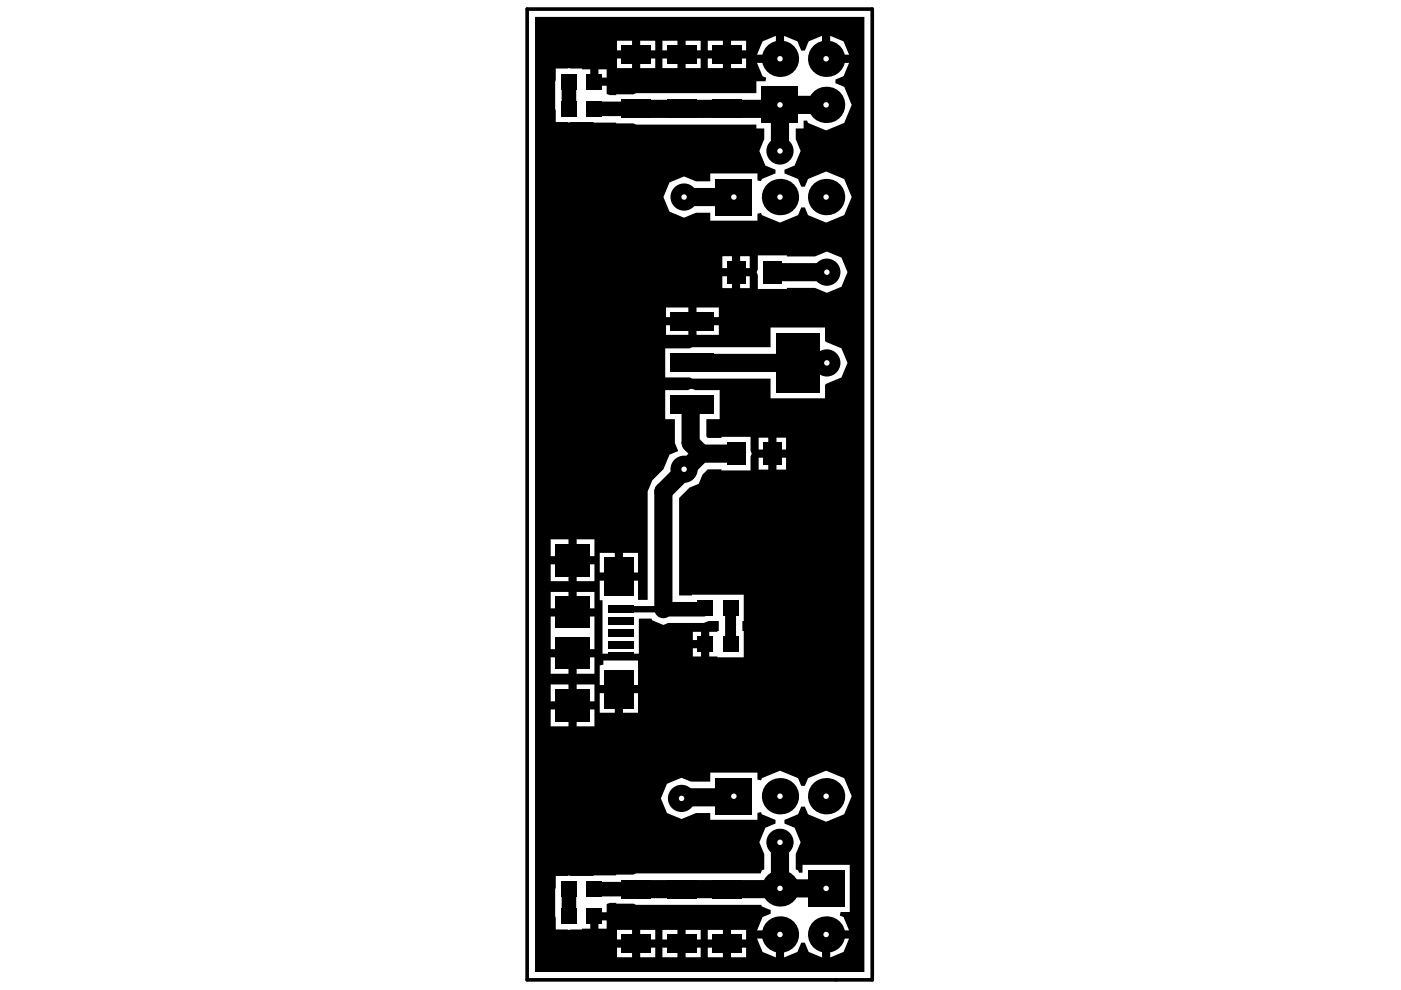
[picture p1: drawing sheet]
<svg xmlns="http://www.w3.org/2000/svg" width="297mm" height="210mm" viewBox="0 0 297 210" stroke-linecap="round" stroke-linejoin="round" font-family="sans-serif">
<path d="M111.8 1.9h73.1v205.9h-73.1z" fill="none" stroke="#000" stroke-width=".77"/>
<g fill="#fff">
<circle cx="144.5" cy="169.3" r=".58"/>
<circle cx="145" cy="99.5" r=".58"/>
<circle cx="145" cy="41.8" r=".58"/>
<circle cx="175.3" cy="57.7" r=".58"/>
<circle cx="175.3" cy="76.9" r=".58"/>
<circle cx="165.4" cy="178.6" r=".58"/>
<circle cx="165.4" cy="32" r=".58"/>
</g>
<g fill="#000">
<path d="M113.4 3.6h69.9v202.5h-69.9zM155 8.6v2.1h3.2v-2.1zM150.1 8.6v2.1h3.2v-2.1zM145.4 8.6v2.1h3.2v-2.1zM140.4 8.6v2.1h3.2v-2.1zM135.7 8.6v2.1h3.2v-2.1zM130.8 8.6v2.1h3.2v-2.1zM176 7.6v4h4l-1.2-2.8zM161.7 8.8l-1.2 2.8h4v-4zM155 12.4v2h3.2v-2zM150.1 12.4v2h3.2v-2zM145.4 12.4v2h3.2v-2zM140.4 12.4v2h3.2v-2zM135.7 12.4v2h3.2v-2zM130.8 12.4v2h3.2v-2zM126.9 14.7v1.7h1.7v-1.7zM117.8 14.5v2.5l-.1 .3 .1 8.6 12.8 .1v.2h3.7l.6 .2h25.5v.8h1.6v2.3l-1 2.5 1.3 3.1 2.1 .9v.8l-2.9 1.2-.1 .4-.8-.1v-1.5h-10v1.6h-3l-2.6-1-3.1 1.3-1.2 3.1 1.2 3.1 3.1 1.3 2.6-1.1h3v1.7h10v-1.5l.8-.1 .1 .4 3.9 1.6 3.8-1.6 .7-1.6h.7l.7 1.6 3.9 1.6 3.8-1.6 1.6-3.8-1.6-3.8-3.8-1.6-3.9 1.6-.7 1.6h-.7l-.7-1.6-2.9-1.2v-.8l2.2-.9 1.2-3.1-1-2.5v-2.3h1.7v-1.6h.7l.2 .5 3.9 1.6 3.8-1.6 1.6-3.9-1.6-3.8-1.9-.8v-.7l1.7-.7 1.2-2.9h-4.8v-.8h-.9v-4.9l-2.8 1.2-.9 1.9h-.7l-.8-1.9-2.9-1.2v4.9h-.8v.8h-4.9l1.2 2.9 .8 .3-.2 .7h-1.9v2.6h-25.5l-.6 .2h-3.7v.2h-1.3l-.7-.3v-1.7h-2.6v-.9h-.8v-2.6h-1.8v-.2h-2.5l-.3-.1-.3 .1zM160.7 54.2v2.9l-.3 .6 .3 .6v3h6.1v-.3h6l2.5 1.1 3.1-1.3 1.3-3.1-1.3-3.1-3.1-1.3-2.5 1.1h-6v-.2zM156.9 54.3v2.5h2.1v-2.5zM153.1 54.3v2.5h2.1v-2.5zM156.9 58.6v2.5h2.1v-2.5zM153.1 58.6v2.5h2.1v-2.5zM147.7 65.2v2h4.7v-2zM141.2 65.2v2h4.7v-2zM147.7 69v2h4.7v-2zM141.2 69v2h4.7v-2zM141 73.9v6.1h5.2l.6 .3h16.6v4.1h11.5v-2.8l3.5-1.6 1.3-3.1-1.3-3-3.5-1.6v-2.9h-11.5v4.2h-16.6l-.6 .3zM164.6 92.8v2.5h2.1v-2.5zM160.9 92.8v2.5h2v-2.5zM164.6 97v2.6h2.1v-2.6zM160.9 97v2.6h2v-2.6zM141 82.7v6.2h2.1v5l.7 1.7-1.9 .8-1.2 3.1-2.4 2.4-1 2.3v23h-2v-4.1h-8.1v4.2h.5v11.3h7.8v-7.4h2.6l.2 .3 2.3 1 1.1-.4h7.5l1-.4h2.2v2.1h-.3v.2h-1.7v5.2h1.7v.2h5.6v-5.6h-.3v-2.1h.3v-5.6h-11v.2h-2.7v-20.7l2.2-2.2 1.9-.8 .8-2 1.2-1.1h2.9v.2h6.1v-2.9l.3-.6-.3-.6v-3h-6.1v.2h-2.9l-.3-.3v-3.6h2.8v-6.2h-5.2l-.6-.2-1 .2zM122.3 114.3v3.6h3.7v-3.6zM116.8 114.3v3.6h3.7v-3.6zM132.1 117.2v4.2h3.2v-4.2zM127.2 117.2v4.2h3.1v-4.2zM122.3 119.6v3.6h3.7v-3.6zM116.8 119.6v3.6h3.7v-3.6zM122.3 125.5v3.5h3.7v-3.5zM116.8 125.5v3.5h3.7v-3.5zM146.9 134v1.7h1.7v-1.7zM116.8 130.7v6.9h9.2v-6.9zM146.9 137.4v1.8h1.7v-1.8zM122.3 139.4v3.4h3.7v-3.4zM116.8 139.4v3.4h3.7v-3.4zM127.9 140v.9l-.7 .2v4.1h4v.9v-.9h4.1v-5.2zM122.3 145.1v3.6h3.7v-3.6zM116.8 145.1v3.6h3.7v-3.6zM132.1 147v4.1h3.2v-4.1zM127.2 147v4.1h3.1v-4.1zM122.3 150.4v3.6h3.7v-3.6zM116.8 150.4v3.6h3.7v-3.6zM117.8 185.7v2.5l-.1 .3 .1 8.6h2.5l.3 .1 .3-.1h2.5v-.2h1.8v-2.6h.8v-.9h2.6v-1.7l.7-.3h1.3v.2h3.7l.6 .2h26.5l.1 .4 1.9 .8v.7l-1.7 .7-1.2 2.9h4.9v.8h.8v4.9l2.9-1.2 .8-1.9h.7l.9 1.9 2.8 1.2v-4.9h.9v-.8h4.8l-1.2-2.9-.7-.3 .1-.7h2v-10h-10.1v1.6h-.7l-.2-.5-.5-.2v-3.2l1-2.5-1.2-3.1-2.2-.9v-.8l2.9-1.2 .7-1.6h.7l.7 1.6 3.9 1.6 3.8-1.6 1.6-3.8-1.6-3.8-3.8-1.6-3.9 1.6-.7 1.6h-.7l-.7-1.6-3.8-1.6-3.9 1.6-.1 .4-.8-.1v-1.5h-10v1.9h-4.1l-2-.8-3.1 1.3-1.3 3.1 1.3 3.1 3.1 1.3 3.1-1.3h3v1.4h10v-1.5l.8-.1 .1 .4 2.9 1.2v.8l-2.1 .9-1.3 3.1 1 2.5v3.2l-.5 .2-.2 .7h-26.4l-.6 .2h-3.7v.2zM126.9 195.2v1.7h1.7v-1.7zM155 197.2v2h3.2v-2zM145.4 197.2v2h3.2v-2zM135.7 197.2v2h3.2v-2zM150.1 197.2v2h3.2v-2zM130.8 197.2v2h3.2v-2zM140.4 197.2v2h3.2v-2zM155 200.9v2.1h3.2v-2.1zM150.1 200.9v2.1h3.2v-2.1zM145.4 200.9v2.1h3.2v-2.1zM140.4 200.9v2.1h3.2v-2.1zM135.7 200.9v2.1h3.2v-2.1zM130.8 200.9v2.1h3.2v-2.1zM176 199v4l2.8-1.2 1.2-2.8zM160.5 199l1.2 2.8 2.8 1.2v-4z"/>
<circle cx="144.5" cy="169.3" r="2.89"/>
</g>
<g fill="none" stroke="#000" stroke-width="3.9">
<path d="M165.4 22.2v9.8M165.4 22.2l-.9 .9h-29.6M165.4 22.2h9.8M145 41.8h10.6M163.8 57.7h11.5M146.8 76.9h22.3M146.8 85.8h-.4v8.1l2.3 2.3M148.7 96.2l-8.1 8v25M148.7 96.2h7.4M155.6 168.8l-.2 .2h-10.7l-.2 .3M165.4 178.6v9.8M165.4 188.4l-.2 .1h-30.3"/>
<path d="M165.4 188.4h9.8"/>
</g>
<path d="M131.6 129.2h9M149.5 128.9l-.3 .3" fill="none" stroke="#000" stroke-width="1.3"/>
<path d="M120.6 17.3v5.8M126 23.1h8.9M140.6 129.2h8.6M120.6 188.5v5.8M126 188.5h8.9" fill="none" stroke="#000" stroke-width="3.1"/>
<path d="M154.9 128.9v7.7" fill="none" stroke="#000" stroke-width="2.3"/>
<circle cx="144.5" cy="169.3" r=".58" fill="#fff"/>
<circle cx="145" cy="99.5" r="2.89" fill="#000"/>
<circle cx="145" cy="99.5" r=".58" fill="#fff"/>
<circle cx="145" cy="41.8" r="2.89" fill="#000"/>
<circle cx="145" cy="41.8" r=".58" fill="#fff"/>
<circle cx="175.3" cy="57.7" r="2.89" fill="#000"/>
<circle cx="175.3" cy="57.7" r=".58" fill="#fff"/>
<circle cx="175.3" cy="76.9" r="2.89" fill="#000"/>
<circle cx="175.3" cy="76.9" r=".58" fill="#fff"/>
<circle cx="165.4" cy="178.6" r="2.89" fill="#000"/>
<circle cx="165.4" cy="178.6" r=".58" fill="#fff"/>
<circle cx="165.4" cy="32" r="2.89" fill="#000"/>
<circle cx="165.4" cy="32" r=".58" fill="#fff"/>
<circle cx="165.4" cy="188.4" r="3.9" fill="#000"/>
<circle cx="165.4" cy="188.4" r=".58" fill="#fff"/>
<circle cx="165.4" cy="198.1" r="3.9" fill="#000"/>
<circle cx="165.4" cy="198.1" r=".58" fill="#fff"/>
<path d="M171.3 184.5h7.7v7.7h-7.7z" fill-rule="evenodd" fill="#000"/>
<circle cx="175.2" cy="188.4" r=".58" fill="#fff"/>
<circle cx="175.2" cy="198.1" r="3.9" fill="#000"/>
<circle cx="175.2" cy="198.1" r=".58" fill="#fff"/>
<path d="M151.7 165h7.7v7.7h-7.7z" fill-rule="evenodd" fill="#000"/>
<circle cx="155.6" cy="168.8" r=".58" fill="#fff"/>
<circle cx="175.2" cy="168.8" r="3.9" fill="#000"/>
<circle cx="175.2" cy="168.8" r=".58" fill="#fff"/>
<circle cx="165.4" cy="168.8" r="3.9" fill="#000"/>
<circle cx="165.4" cy="168.8" r=".58" fill="#fff"/>
<path d="M151.7 37.9h7.7v7.7h-7.7z" fill-rule="evenodd" fill="#000"/>
<circle cx="155.6" cy="41.8" r=".58" fill="#fff"/>
<circle cx="165.4" cy="41.8" r="3.9" fill="#000"/>
<circle cx="165.4" cy="41.8" r=".58" fill="#fff"/>
<circle cx="175.2" cy="41.8" r="3.9" fill="#000"/>
<circle cx="175.2" cy="41.8" r=".58" fill="#fff"/>
<circle cx="175.2" cy="12.5" r="3.9" fill="#000"/>
<circle cx="175.2" cy="12.5" r=".58" fill="#fff"/>
<circle cx="165.4" cy="12.5" r="3.9" fill="#000"/>
<circle cx="165.4" cy="12.5" r=".58" fill="#fff"/>
<circle cx="175.2" cy="22.2" r="3.9" fill="#000"/>
<circle cx="175.2" cy="22.2" r=".58" fill="#fff"/>
<path d="M161.5 18.4h7.7v7.7h-7.7z" fill-rule="evenodd" fill="#000"/>
<circle cx="165.4" cy="22.2" r=".58" fill="#fff"/>
<g fill="#000">
<path d="M119 15.7h3.3v3.2h-3.3z" fill-rule="evenodd"/>
<path d="M124.4 15.7h3.3v3.2h-3.3z" fill-rule="evenodd"/>
<path d="M131.8 9.6h6.2v3.9h-6.2z" fill-rule="evenodd"/>
<path d="M141.4 9.6h6.2v3.9h-6.2z" fill-rule="evenodd"/>
<path d="M151 9.6h6.2v3.9h-6.2z" fill-rule="evenodd"/>
<path d="M119 21.4h3.3v3.3h-3.3z" fill-rule="evenodd"/>
<path d="M124.4 21.4h3.3v3.3h-3.3z" fill-rule="evenodd"/>
<path d="M131.8 21.2h6.2v3.8h-6.2z" fill-rule="evenodd"/>
<path d="M141.4 21.2h6.2v3.8h-6.2z" fill-rule="evenodd"/>
<path d="M151 21.2h6.2v3.8h-6.2z" fill-rule="evenodd"/>
<path d="M154.1 55.3h3.9v4.8h-3.9z" fill-rule="evenodd"/>
<path d="M161.8 55.3h3.9v4.8h-3.9z" fill-rule="evenodd"/>
<path d="M142.2 66.2h9.2v3.8h-9.2z" fill-rule="evenodd"/>
<path d="M142.2 75h9.2v3.9h-9.2z" fill-rule="evenodd"/>
<path d="M142.2 83.9h9.2v3.8h-9.2z" fill-rule="evenodd"/>
<path d="M154.1 93.8h3.9v4.8h-3.9z" fill-rule="evenodd"/>
<path d="M161.8 93.8h3.9v4.8h-3.9z" fill-rule="evenodd"/>
<path d="M164.5 70.6h9.3v12.7h-9.3z" fill-rule="evenodd"/>
<path d="M117.7 115.3h7.4v6.9h-7.4z" fill-rule="evenodd"/>
<path d="M117.7 126.5h7.4v6.7h-7.4z" fill-rule="evenodd"/>
<path d="M117.7 135.1h7.4v6.8h-7.4z" fill-rule="evenodd"/>
<path d="M128.9 138.4h5.4v1.5h-5.4z" fill-rule="evenodd"/>
<path d="M128.9 128.4h5.4v1.5h-5.4z" fill-rule="evenodd"/>
<path d="M128.9 130.9h5.4v1.5h-5.4z" fill-rule="evenodd"/>
<path d="M128.9 133.4h5.4v1.5h-5.4z" fill-rule="evenodd"/>
<path d="M128.9 135.9h5.4v1.5h-5.4z" fill-rule="evenodd"/>
<path d="M128.1 118.2h6.2v8.1h-6.2z" fill-rule="evenodd"/>
<path d="M147.9 134.9h3.2v3.3h-3.2z" fill-rule="evenodd"/>
<path d="M147.9 127.2h3.2v3.3h-3.2z" fill-rule="evenodd"/>
<path d="M153.3 134.9h3.2v3.3h-3.2z" fill-rule="evenodd"/>
<path d="M153.3 127.2h3.2v3.3h-3.2z" fill-rule="evenodd"/>
<path d="M117.7 146.1h7.4v6.9h-7.4z" fill-rule="evenodd"/>
<path d="M128.1 142.1h6.2v8h-6.2z" fill-rule="evenodd"/>
<path d="M119 192.7h3.3v3.2h-3.3z" fill-rule="evenodd"/>
<path d="M119 186.9h3.3v3.3h-3.3z" fill-rule="evenodd"/>
<path d="M124.4 192.7h3.3v3.2h-3.3z" fill-rule="evenodd"/>
<path d="M124.4 186.9h3.3v3.3h-3.3z" fill-rule="evenodd"/>
<path d="M131.8 186.6h6.2v3.8h-6.2z" fill-rule="evenodd"/>
<path d="M141.4 186.6h6.2v3.8h-6.2z" fill-rule="evenodd"/>
<path d="M151 186.6h6.2v3.8h-6.2z" fill-rule="evenodd"/>
<path d="M131.8 198.1h6.2v3.9h-6.2z" fill-rule="evenodd"/>
<path d="M141.4 198.1h6.2v3.9h-6.2z" fill-rule="evenodd"/>
<path d="M151 198.1h6.2v3.9h-6.2z" fill-rule="evenodd"/>
</g>
</svg>
